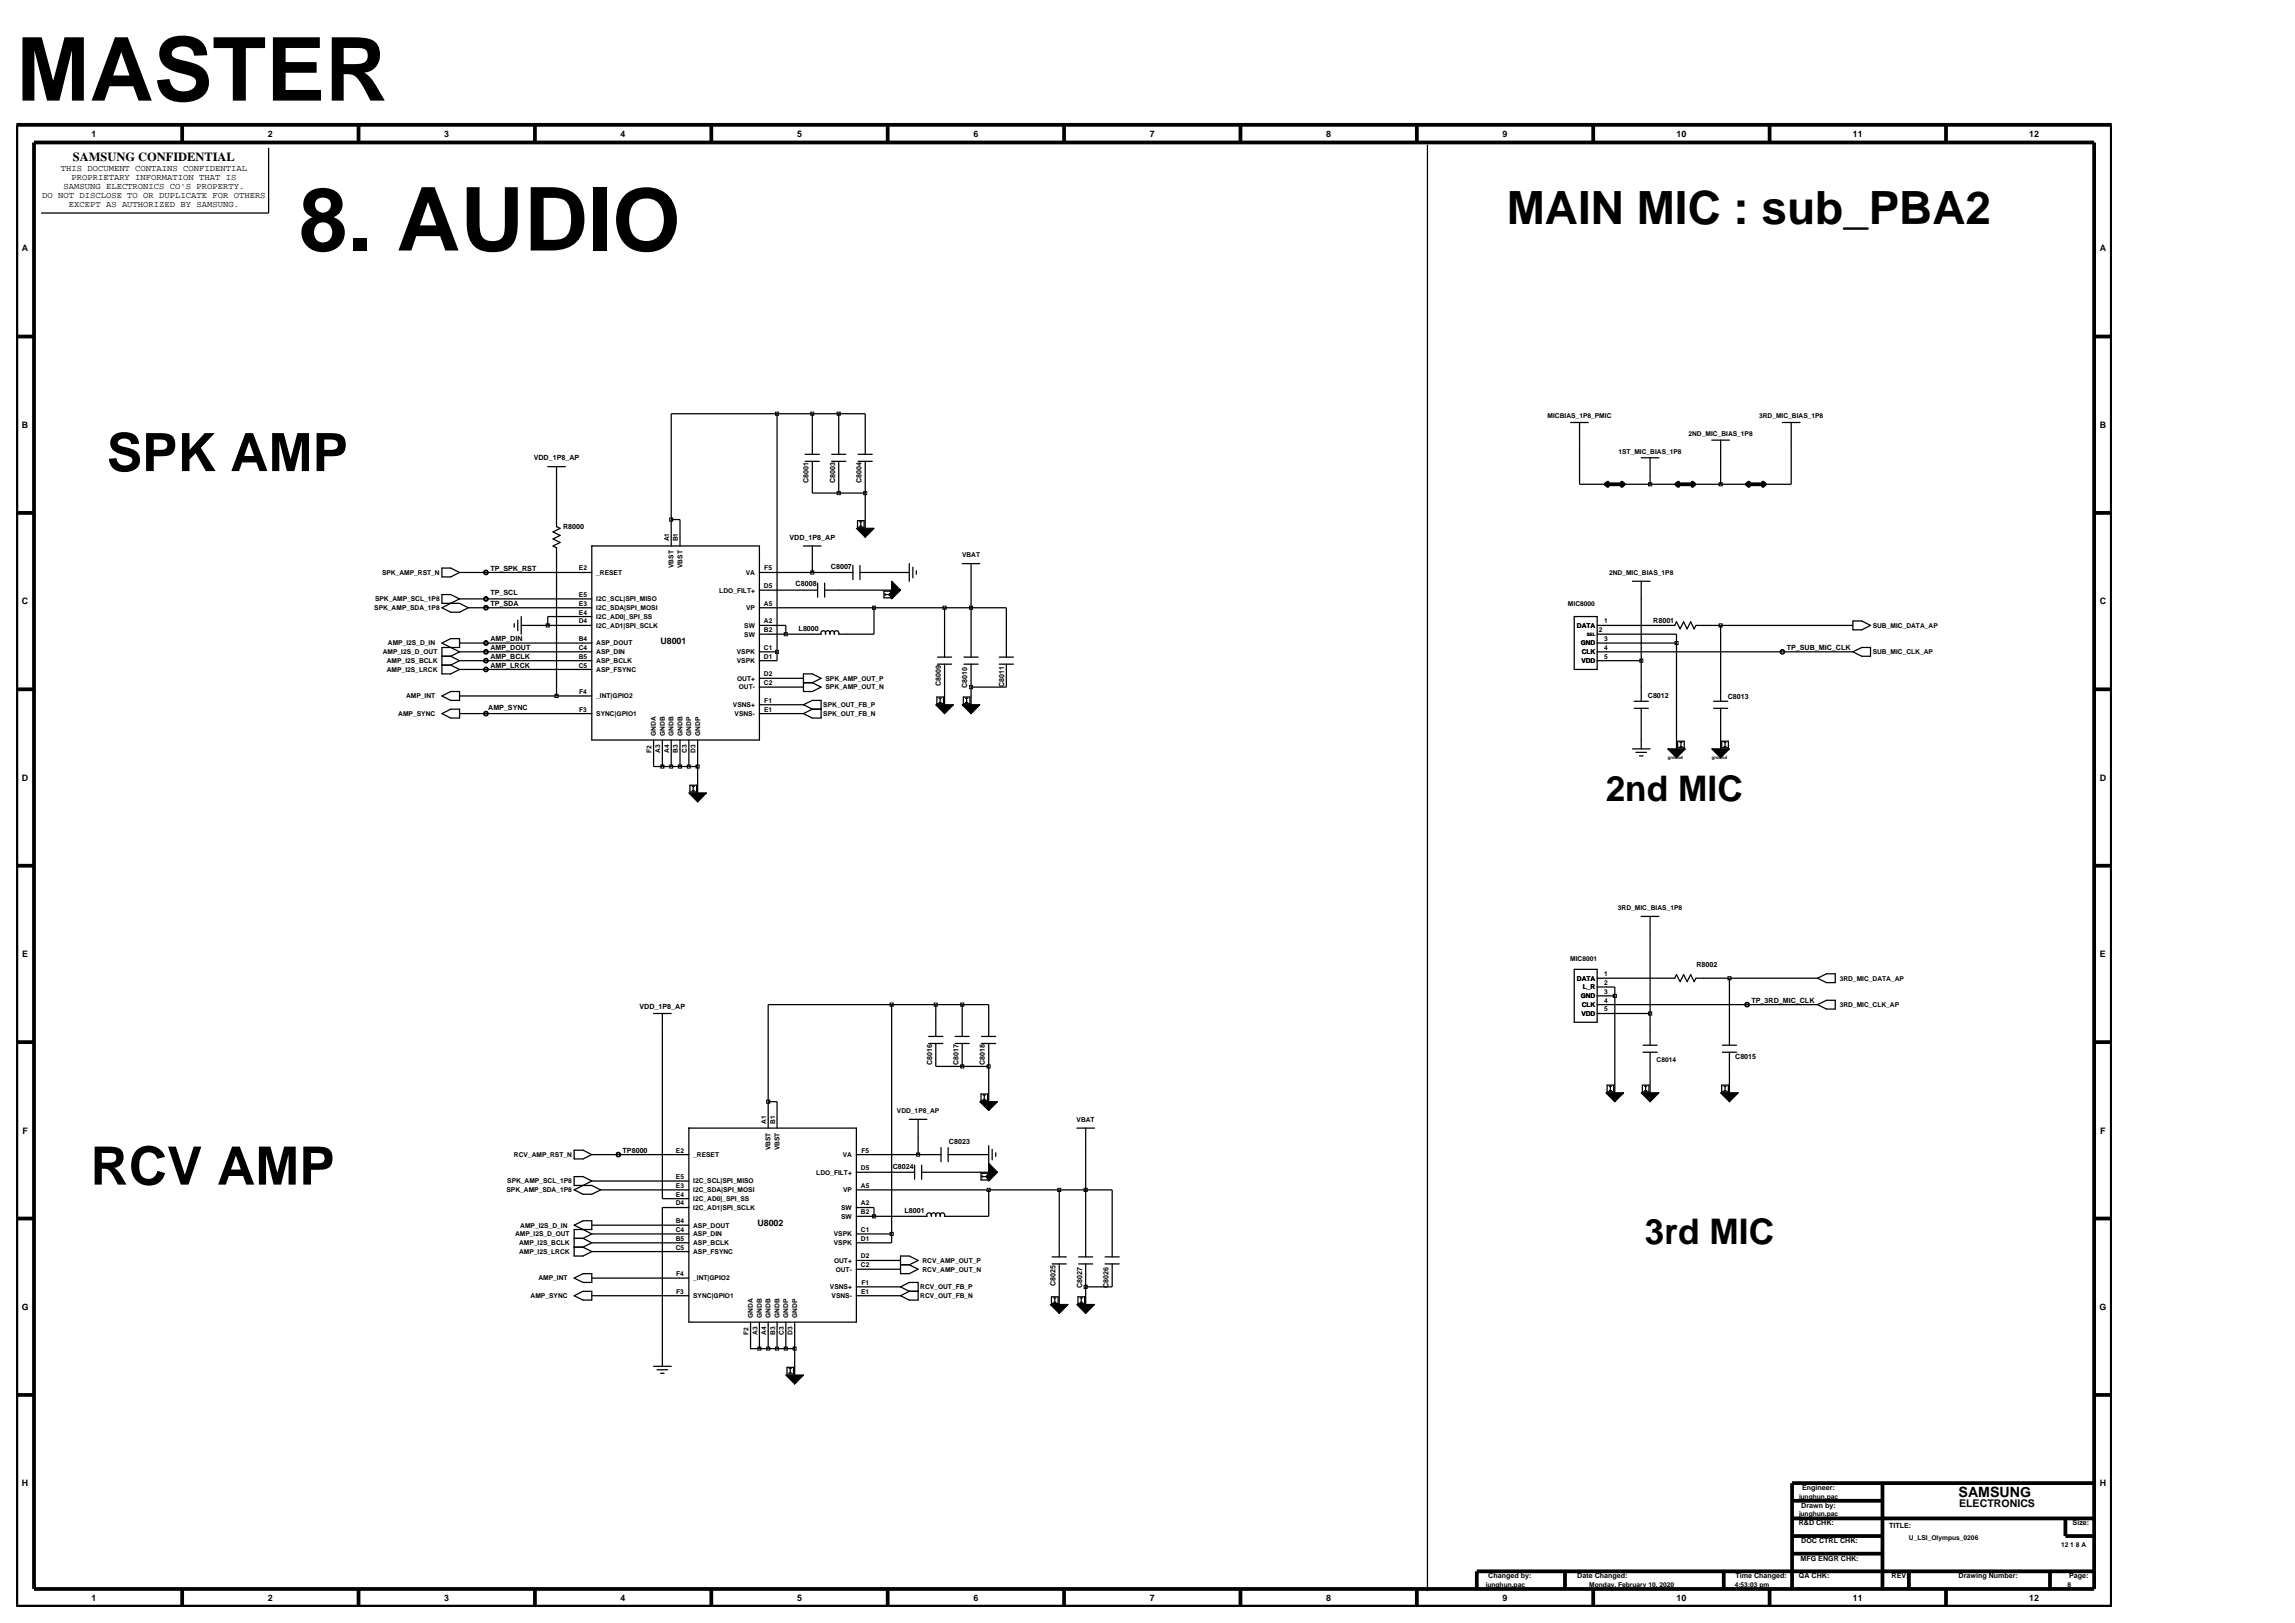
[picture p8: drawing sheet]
<svg xmlns="http://www.w3.org/2000/svg" width="420mm" height="297mm" viewBox="0 0 420 297" stroke-linecap="round" stroke-linejoin="round" font-family="sans-serif">
<defs><g id="words">
<g font-size="16.1">
<text x="3" y="18.4">MASTER</text>
<text x="54.6" y="45.8">8. AUDIO</text>
</g>
<g font-size="9.7">
<text x="19.5" y="86.2">SPK AMP</text>
<text x="16.6" y="216.8">RCV AMP</text>
</g>
<text font-size="8.4" x="275.7" y="41">MAIN MIC : sub_PBA2</text>
<g font-size="6.5">
<text x="293.9" y="146.6">2nd MIC</text>
<text x="301" y="227.7">3rd MIC</text>
</g>
<text font-size="2.6" x="358.4" y="273.9">SAMSUNG</text>
<text font-size="2.3" x="13.3" y="29.4">SAMSUNG CONFIDENTIAL</text>
<text font-size="1.9" x="358.5" y="275.7">ELECTRONICS</text>
<g font-size="1.6">
<text x="16.7" y="25">1</text>
<text x="49" y="25">2</text>
<text x="81.3" y="25">3</text>
<text x="113.6" y="25">4</text>
<text x="145.9" y="25">5</text>
<text x="178.1" y="25">6</text>
<text x="210.4" y="25">7</text>
<text x="242.7" y="25">8</text>
<text x="275" y="25">9</text>
<text x="306.8" y="25">10</text>
<text x="339.1" y="25">11</text>
<text x="371.4" y="25">12</text>
<text x="11.1" y="31.4">THIS DOCUMENT CONTAINS CONFIDENTIAL</text>
<text x="11.6" y="34.6">SAMSUNG ELECTRONICS CO'S PROPERTY.</text>
<text x="13.1" y="33">PROPRIETARY INFORMATION THAT IS</text>
<text x="7.7" y="36.2">DO NOT DISCLOSE TO OR DUPLICATE FOR OTHERS</text>
<text x="12.6" y="37.8">EXCEPT AS AUTHORIZED BY SAMSUNG.</text>
<text x="4" y="46">A</text>
<text x="384.3" y="46">A</text>
<text x="4" y="78.3">B</text>
<text x="384.3" y="78.3">B</text>
<text x="4" y="110.6">C</text>
<text x="384.3" y="110.6">C</text>
<text x="120.9" y="117.8">U8001</text>
<text x="4" y="142.9">D</text>
<text x="384.3" y="142.9">D</text>
<text x="4.1" y="175.1">E</text>
<text x="384.3" y="175.1">E</text>
<text x="4.1" y="207.4">F</text>
<text x="384.3" y="207.4">F</text>
<text x="138.6" y="224.4">U8002</text>
<text x="4" y="239.7">G</text>
<text x="384.2" y="239.7">G</text>
<text x="4" y="272">H</text>
<text x="384.3" y="272">H</text>
<text x="16.7" y="292.9">1</text>
<text x="49" y="292.9">2</text>
<text x="81.3" y="292.9">3</text>
<text x="113.6" y="292.9">4</text>
<text x="145.9" y="292.9">5</text>
<text x="178.1" y="292.9">6</text>
<text x="210.4" y="292.9">7</text>
<text x="242.7" y="292.9">8</text>
<text x="275" y="292.9">9</text>
<text x="306.8" y="292.9">10</text>
<text x="339.1" y="292.9">11</text>
<text x="371.4" y="292.9">12</text>
</g>
<g font-size="1.3">
<text x="97.7" y="84.2">VDD_1P8_AP</text>
<text x="148" y="88.4" transform="rotate(-90 148 88.4)">C8001</text>
<text x="152.8" y="88.4" transform="rotate(-90 152.8 88.4)">C8003</text>
<text x="157.7" y="88.4" transform="rotate(-90 157.7 88.4)">C8004</text>
<text x="103.1" y="96.8">R8000</text>
<text x="144.5" y="98.8">VDD_1P8_AP</text>
<text x="89.7" y="104.4">TP_SPK_RST</text>
<text x="145.6" y="107.3">C8008</text>
<text x="152.1" y="104.1">C8007</text>
<text x="89.7" y="110.9">TP_SDA</text>
<text x="89.7" y="108.9">TP_SCL</text>
<text x="89.7" y="118.9">AMP_DOUT</text>
<text x="89.7" y="117.3">AMP_DIN</text>
<text x="146.2" y="115.4">L8000</text>
<text x="302.6" y="114">R8001</text>
<text x="327" y="118.9">TP_SUB_MIC_CLK</text>
<text x="89.7" y="120.6">AMP_BCLK</text>
<text x="89.7" y="122.2">AMP_LRCK</text>
<text x="172.2" y="125.6" transform="rotate(-90 172.2 125.6)">C8009</text>
<text x="177" y="125.9" transform="rotate(-90 177 125.9)">C8010</text>
<text x="183.8" y="125.7" transform="rotate(-90 183.8 125.7)">C8011</text>
<text x="89.3" y="129.8">AMP_SYNC</text>
<text x="301.6" y="127.8">C8012</text>
<text x="316.2" y="127.8">C8013</text>
<text x="310.4" y="177">R8002</text>
<text x="117" y="184.7">VDD_1P8_AP</text>
<text x="320.5" y="183.5">TP_3RD_MIC_CLK</text>
<text x="170.6" y="194.9" transform="rotate(-90 170.6 194.9)">C8016</text>
<text x="175.4" y="194.9" transform="rotate(-90 175.4 194.9)">C8017</text>
<text x="180.3" y="194.9" transform="rotate(-90 180.3 194.9)">C8018</text>
<text x="317.6" y="193.7">C8015</text>
<text x="173.7" y="209.3">C8023</text>
<text x="113.9" y="210.9">TP8000</text>
<text x="163.4" y="213.8">C8024</text>
<text x="165.5" y="221.9">L8001</text>
<text x="193.2" y="235.3" transform="rotate(-90 193.2 235.3)">C8025</text>
<text x="198" y="235.7" transform="rotate(-90 198 235.7)">C8027</text>
<text x="202.8" y="235.7" transform="rotate(-90 202.8 235.7)">C8026</text>
<text x="329.6" y="275.9">Drawn by:</text>
<text x="329.8" y="272.7">Engineer:</text>
<text x="329.2" y="279.1">R&amp;D CHK:</text>
<text x="345.7" y="279.5">TITLE:</text>
<text x="379.3" y="279.1">Size:</text>
<text x="329.5" y="285.6">MFG ENGR CHK:</text>
<text x="329.6" y="282.4">DOC CTRL CHK:</text>
<text x="272.4" y="288.8">Changed by:</text>
<text x="288.7" y="288.8">Date Changed:</text>
<text x="317.6" y="288.8">Time Changed:</text>
<text x="329.2" y="288.8">QA CHK:</text>
<text x="346.2" y="288.8">REV:</text>
<text x="358.4" y="288.8">Drawing Number:</text>
<text x="378.6" y="288.8">Page:</text>
</g>
<g font-size="1.2">
<text x="283.2" y="76.5">MICBIAS_1P8_PMIC</text>
<text x="321.9" y="76.5">3RD_MIC_BIAS_1P8</text>
<text x="296.2" y="83">1ST_MIC_BIAS_1P8</text>
<text x="309" y="79.8">2ND_MIC_BIAS_1P8</text>
<text x="122.5" y="99.1" transform="rotate(-90 122.5 99.1)">A1</text>
<text x="124.1" y="99.1" transform="rotate(-90 124.1 99.1)">B1</text>
<text x="176.1" y="102">VBAT</text>
<text x="69.9" y="105.2">SPK_AMP_RST_N</text>
<text x="106" y="104.4">E2</text>
<text x="109.1" y="105.2">_RESET</text>
<text x="123.3" y="104" transform="rotate(-90 123.3 104)">VBST</text>
<text x="124.9" y="104" transform="rotate(-90 124.9 104)">VBST</text>
<text x="136.5" y="105.2">VA</text>
<text x="139.8" y="107.6">D5</text>
<text x="139.9" y="104.4">F5</text>
<text x="294.5" y="105.2">2ND_MIC_BIAS_1P8</text>
<text x="68.5" y="111.7">SPK_AMP_SDA_1P8</text>
<text x="68.6" y="110">SPK_AMP_SCL_1P8</text>
<text x="106" y="112.5">E4</text>
<text x="106" y="109.2">E5</text>
<text x="106" y="110.8">E3</text>
<text x="109.1" y="111.7">I2C_SDA|SPI_MOSI</text>
<text x="109.1" y="113.3">I2C_AD0|_SPI_SS</text>
<text x="109.1" y="110">I2C_SCL|SPI_MISO</text>
<text x="131.6" y="108.4">LDO_FILT+</text>
<text x="136.5" y="111.7">VP</text>
<text x="139.8" y="110.8">A5</text>
<text x="287" y="110.8">MIC8000</text>
<text x="70.1" y="119.7">AMP_I2S_D_OUT</text>
<text x="71" y="118.1">AMP_I2S_D_IN</text>
<text x="105.9" y="114.1">D4</text>
<text x="105.9" y="117.3">B4</text>
<text x="105.9" y="118.9">C4</text>
<text x="109.1" y="114.9">I2C_AD1|SPI_SCLK</text>
<text x="109.1" y="118.1">ASP_DOUT</text>
<text x="109.1" y="119.7">ASP_DIN</text>
<text x="134.9" y="119.7">VSPK</text>
<text x="136.2" y="116.5">SW</text>
<text x="136.2" y="114.9">SW</text>
<text x="139.8" y="118.9">C1</text>
<text x="139.8" y="114.1">A2</text>
<text x="139.8" y="115.7">B2</text>
<text x="288.6" y="114.9">DATA</text>
<text x="289.3" y="118.1">GND</text>
<text x="289.5" y="119.7">CLK</text>
<text x="292.6" y="115.7">2</text>
<text x="293.6" y="118.9">4</text>
<text x="293.6" y="114.1">1</text>
<text x="293.6" y="117.3">3</text>
<text x="342.7" y="114.9">SUB_MIC_DATA_AP</text>
<text x="342.7" y="119.7">SUB_MIC_CLK_AP</text>
<text x="70.8" y="121.3">AMP_I2S_BCLK</text>
<text x="70.8" y="122.9">AMP_I2S_LRCK</text>
<text x="105.9" y="120.5">B5</text>
<text x="105.9" y="122.1">C5</text>
<text x="109.1" y="122.9">ASP_FSYNC</text>
<text x="109.1" y="121.3">ASP_BCLK</text>
<text x="134.9" y="121.3">VSPK</text>
<text x="134.9" y="124.6">OUT+</text>
<text x="139.8" y="120.5">D1</text>
<text x="139.8" y="123.8">D2</text>
<text x="139.8" y="125.4">C2</text>
<text x="151.1" y="124.6">SPK_AMP_OUT_P</text>
<text x="289.4" y="121.3">VDD</text>
<text x="293.6" y="120.5">5</text>
<text x="72.9" y="131">AMP_SYNC</text>
<text x="74.3" y="127.8">AMP_INT</text>
<text x="106" y="130.2">F3</text>
<text x="106" y="127">F4</text>
<text x="109.1" y="131">SYNC|GPIO1</text>
<text x="109.1" y="127.8">_INT|GPIO2</text>
<text x="134.1" y="129.4">VSNS+</text>
<text x="134.4" y="131">VSNS-</text>
<text x="135.2" y="126.2">OUT-</text>
<text x="139.8" y="130.2">E1</text>
<text x="139.9" y="128.6">F1</text>
<text x="150.7" y="129.4">SPK_OUT_FB_P</text>
<text x="150.7" y="131">SPK_OUT_FB_N</text>
<text x="151.1" y="126.2">SPK_AMP_OUT_N</text>
<text x="119.2" y="137.7" transform="rotate(-90 119.2 137.7)">F2</text>
<text x="120" y="134.6" transform="rotate(-90 120 134.6)">GNDA</text>
<text x="120.8" y="137.8" transform="rotate(-90 120.8 137.8)">A3</text>
<text x="121.7" y="134.6" transform="rotate(-90 121.7 134.6)">GNDB</text>
<text x="122.5" y="137.8" transform="rotate(-90 122.5 137.8)">A4</text>
<text x="123.3" y="134.6" transform="rotate(-90 123.3 134.6)">GNDB</text>
<text x="124.1" y="137.8" transform="rotate(-90 124.1 137.8)">B3</text>
<text x="124.9" y="134.6" transform="rotate(-90 124.9 134.6)">GNDB</text>
<text x="125.7" y="137.8" transform="rotate(-90 125.7 137.8)">C3</text>
<text x="126.5" y="134.6" transform="rotate(-90 126.5 134.6)">GNDP</text>
<text x="127.3" y="137.8" transform="rotate(-90 127.3 137.8)">D3</text>
<text x="128.1" y="134.6" transform="rotate(-90 128.1 134.6)">GNDP</text>
<text x="296.1" y="166.5">3RD_MIC_BIAS_1P8</text>
<text x="287.4" y="175.8">MIC8001</text>
<text x="288.6" y="179.4">DATA</text>
<text x="293.6" y="178.6">1</text>
<text x="336.7" y="179.4">3RD_MIC_DATA_AP</text>
<text x="289.3" y="182.7">GND</text>
<text x="289.4" y="185.9">VDD</text>
<text x="289.5" y="184.3">CLK</text>
<text x="289.7" y="181">L_R</text>
<text x="293.6" y="183.5">4</text>
<text x="293.6" y="181.9">3</text>
<text x="293.6" y="180.2">2</text>
<text x="293.6" y="185.1">5</text>
<text x="336.7" y="184.3">3RD_MIC_CLK_AP</text>
<text x="303.2" y="194.2">C8014</text>
<text x="164.1" y="203.6">VDD_1P8_AP</text>
<text x="140.2" y="205.6" transform="rotate(-90 140.2 205.6)">A1</text>
<text x="141.8" y="205.6" transform="rotate(-90 141.8 205.6)">B1</text>
<text x="197" y="205.3">VBAT</text>
<text x="94.1" y="211.7">RCV_AMP_RST_N</text>
<text x="123.7" y="210.9">E2</text>
<text x="123.7" y="215.7">E5</text>
<text x="126.9" y="211.7">_RESET</text>
<text x="141" y="210.5" transform="rotate(-90 141 210.5)">VBST</text>
<text x="142.6" y="210.5" transform="rotate(-90 142.6 210.5)">VBST</text>
<text x="149.4" y="214.9">LDO_FILT+</text>
<text x="154.2" y="211.7">VA</text>
<text x="157.6" y="214.1">D5</text>
<text x="157.6" y="210.9">F5</text>
<text x="92.7" y="218.2">SPK_AMP_SDA_1P8</text>
<text x="92.8" y="216.5">SPK_AMP_SCL_1P8</text>
<text x="123.7" y="220.6">D4</text>
<text x="123.7" y="217.4">E3</text>
<text x="123.7" y="219">E4</text>
<text x="126.9" y="221.4">I2C_AD1|SPI_SCLK</text>
<text x="126.9" y="218.2">I2C_SDA|SPI_MOSI</text>
<text x="126.9" y="219.8">I2C_AD0|_SPI_SS</text>
<text x="126.9" y="216.5">I2C_SCL|SPI_MISO</text>
<text x="153.9" y="221.4">SW</text>
<text x="154.3" y="218.2">VP</text>
<text x="157.6" y="220.6">A2</text>
<text x="157.6" y="217.4">A5</text>
<text x="94.3" y="226.2">AMP_I2S_D_OUT</text>
<text x="95" y="227.9">AMP_I2S_BCLK</text>
<text x="95.2" y="224.6">AMP_I2S_D_IN</text>
<text x="123.7" y="227">B5</text>
<text x="123.7" y="225.4">C4</text>
<text x="123.7" y="223.8">B4</text>
<text x="126.9" y="227.9">ASP_BCLK</text>
<text x="126.9" y="226.2">ASP_DIN</text>
<text x="126.9" y="224.6">ASP_DOUT</text>
<text x="152.6" y="226.2">VSPK</text>
<text x="152.6" y="227.9">VSPK</text>
<text x="153.9" y="223">SW</text>
<text x="157.6" y="225.4">C1</text>
<text x="157.6" y="227">D1</text>
<text x="157.6" y="222.2">B2</text>
<text x="95" y="229.5">AMP_I2S_LRCK</text>
<text x="123.7" y="228.6">C5</text>
<text x="123.7" y="233.5">F4</text>
<text x="126.9" y="229.5">ASP_FSYNC</text>
<text x="152.6" y="231.1">OUT+</text>
<text x="152.9" y="232.7">OUT-</text>
<text x="157.6" y="231.9">C2</text>
<text x="157.6" y="230.3">D2</text>
<text x="168.8" y="231.1">RCV_AMP_OUT_P</text>
<text x="168.8" y="232.7">RCV_AMP_OUT_N</text>
<text x="97.1" y="237.5">AMP_SYNC</text>
<text x="98.5" y="234.3">AMP_INT</text>
<text x="123.7" y="236.7">F3</text>
<text x="126.9" y="237.5">SYNC|GPIO1</text>
<text x="126.9" y="234.3">_INT|GPIO2</text>
<text x="151.9" y="235.9">VSNS+</text>
<text x="152.2" y="237.5">VSNS-</text>
<text x="157.6" y="236.7">E1</text>
<text x="157.6" y="235.1">F1</text>
<text x="168.4" y="235.9">RCV_OUT_FB_P</text>
<text x="168.4" y="237.5">RCV_OUT_FB_N</text>
<text x="137" y="244.3" transform="rotate(-90 137 244.3)">F2</text>
<text x="137.8" y="241.1" transform="rotate(-90 137.8 241.1)">GNDA</text>
<text x="138.6" y="244.3" transform="rotate(-90 138.6 244.3)">A3</text>
<text x="139.4" y="241.1" transform="rotate(-90 139.4 241.1)">GNDB</text>
<text x="140.2" y="244.3" transform="rotate(-90 140.2 244.3)">A4</text>
<text x="141" y="241.1" transform="rotate(-90 141 241.1)">GNDB</text>
<text x="141.8" y="244.3" transform="rotate(-90 141.8 244.3)">B3</text>
<text x="142.6" y="241.1" transform="rotate(-90 142.6 241.1)">GNDB</text>
<text x="143.4" y="244.3" transform="rotate(-90 143.4 244.3)">C3</text>
<text x="144.2" y="241.1" transform="rotate(-90 144.2 241.1)">GNDP</text>
<text x="145.1" y="244.3" transform="rotate(-90 145.1 244.3)">D3</text>
<text x="145.9" y="241.1" transform="rotate(-90 145.9 241.1)">GNDP</text>
<text x="329.2" y="274.2">junghun.pac</text>
<text x="329.2" y="277.4">junghun.pac</text>
<text x="349.3" y="281.9">U_LSI_Olympus_0206</text>
<text x="377.2" y="283.1">12 1 8 A</text>
<text x="271.9" y="290.4">junghun.pac</text>
<text x="290.8" y="290.4">Monday, February 10, 2020</text>
<text x="317.5" y="290.4">4:53:03 pm</text>
<text x="378.4" y="290.4">8</text>
</g>
<g font-size=".8">
<text x="290.4" y="116.3">SEL</text>
<text x="305.2" y="138.8">ground</text>
<text x="313.3" y="138.8">ground</text>
</g>
</g></defs>
<!-- layer: MFD Layer /idea/tmp/Extended-Print.segaasa.kim.sheet8.1.mfd -->
<g fill="none" stroke="#000" stroke-width=".23">
<path d="M49.2 27v12h-41.7M261.2 26.5v264.7M142.2 75.7v45.2h-3.2M148.7 75.7v7.4M153.5 75.7v7.4M287.4 77.3h3.3M289.1 77.3v11.3h4.8M326.2 77.3h3.2M327.8 77.3v11.3h-4.8M100.2 85.4h3.3M101.8 85.4v11l.7 .3-1.3 .6 1.3 .7-1.3 .6 1.3 .7-1.3 .6 .6 .3v27.2M108.3 99.9h30.7v35.5h-30.7z"/>
<path d="M122.8 95.1h1.6v4.8M147 99.9h3.3M147.4 84.4h2.5M147.4 83.1h2.5M148.7 84.4v5.8h9.6M148.7 99.9v4.9M152.2 84.4h2.6M152.2 83.1h2.6M153.5 84.4v5.8M156.9 95.3h1.2v1.2h-1.2zM157 84.4h2.6M157 83.1h2.6"/>
<path d="M157.3 95.5h.4M157.3 96.3h.4M157.5 95.5v.8M158.3 83.1v-7.4h-35.5v24.2M158.3 84.4v12.3M297.1 88.6h9.7M300.4 83.8h3.2M302 83.8v4.8M310 88.6h9.7M313.3 80.5h3.2M314.9 80.5v8.1M80.9 103.9h1.6l1.6 .9-1.6 .8h-1.6z"/>
<path d="M84.1 119.3l-3.2-1.6 1.6-.8h1.6v1.6h-3.2v4.8h1.6l1.6-.8M84.1 109.6l-1.6-.8h-1.6v1.6h3.2l1.6 .8M84.1 109.6l-3.2 1.6 1.6 .8h1.6l1.6-.8M84.1 117.7h24.2M84.1 119.3h24.2M84.1 109.6h24.2M84.1 104.8h24.2M84.1 119.3l-1.6 .8M85.7 111.2h22.6M94.1 114.1v.7M94.8 113.5v1.9M95.4 114.4h12.9"/>
<path d="M95.4 112.8v3.2M108.3 112.8h-8.1v1.6M139 114.4h4.8v1.6M139 116h11.3M139 119.3h3.2M139 108h10.6M139 111.2h45.2v9M139 104.8h17.1M149.6 106.7v2.6M150.3 116a.44 .44 0 0 1 .4-.6 .44 .44 0 0 1 .4 .6 .45 .45 0 0 1 .4-.6 .45 .45 0 0 1 .4 .6 .45 .45 0 0 1 .4-.6 .45 .45 0 0 1 .4 .6M150.9 108h12.3M150.9 106.7v2.6"/>
<path d="M156.1 103.5v2.5M157.4 104.8h9M157.4 103.5v2.5M159.9 111.2v4.8h-6.4a.44 .44 0 0 0-.4-.6 .44 .44 0 0 0-.4 .6M161.8 108.2h1.2v1.2h-1.2zM162 108.8h.8M162 108.6v.4M162.8 108.6v.4M166.4 103.1v3.3M167.1 103.8v1.9M167.7 104.4v.7M172.9 111.2v9"/>
<path d="M176.1 103.1h3.2M177.7 103.1v17.1M288.1 112.8h4.2v9.7h-4.2zM292.3 114.4h14.2l.3-.6 .7 1.3 .6-1.3 .7 1.3 .6-1.3 .6 1.3 .4-.7h28.7M292.3 117.7h14.5M292.3 116h14.5v21M292.3 119.3h46.8M298.7 106.4h3.3M300.4 106.4v21.9M314.9 114.4v13.9M339.1 119.3l1.6-.8h1.6v1.6h-1.6zM339.1 113.6h1.6l1.6 .8-1.6 .9h-1.6z"/>
<path d="M80.9 120.1h1.6M80.9 127.4l1.6-.9h1.6v1.7h-1.6zM80.9 130.6l1.6-.8h1.6v1.6h-1.6zM80.9 121.7h1.6M82.5 121.7l1.6 .8M82.5 120.1l1.6 .8M84.1 120.9h24.2M84.1 122.5h24.2M84.1 120.9l-1.6 .8M84.1 127.4h24.2M84.1 130.6h24.2M119.6 135.4v4.9h8.1"/>
<path d="M121.2 135.4v4.9M122.8 135.4v4.9M124.4 135.4v4.9M126.1 135.4v4.9M127.7 135.4v9.7M139 124.1h8M139 125.7h8M139 130.6h8M139 129h8M147 129l1.7-.8h1.6v3.2h-1.6l-1.7-.8M147 123.3h1.7l1.6 .8-1.6 .8 1.6 .8-1.6 .8h-1.7zM147 124.9h1.7"/>
<path d="M147 129l1.7 .8M148.7 129.8h1.6M148.7 129.8l-1.7 .8M171.5 127.5h1.2v1.3h-1.2zM171.6 121.5h2.5M171.6 120.2h2.5M171.9 127.8h.4M171.9 128.6h.4M172 127.8v.8M172.9 121.5v7.5M176.3 127.5h1.2v1.3h-1.2zM176.4 121.5h2.6"/>
<path d="M176.4 120.2h2.6M176.7 127.8h.4M176.7 128.6h.4M176.9 127.8v.8M177.7 121.5v7.5M182.9 121.5h2.6M182.9 120.2h2.6M184.2 121.5v4.2h-6.5M292.3 120.9h8.1M298.7 137h3.3M299.1 129.6h2.6M299.1 128.3h2.6"/>
<path d="M299.4 137.7h1.9M300 138.3h.7M300.4 129.6v7.4M307 135.6h1.2v1.2h-1.2zM307.4 135.8h.4M307.4 136.6h.4M307.6 135.8v.8M313.6 129.6h2.6M313.6 128.3h2.6M314.9 129.6v7.4M315.1 135.6h1.2v1.2h-1.2zM315.5 135.8h.4"/>
<path d="M315.5 136.6h.4M315.7 135.8v.8M126.3 143.7h1.2v1.2h-1.2zM126.7 143.9h.4M126.7 144.7h.4M126.9 143.9v.8M288.1 177.4h4.2v9.7h-4.2zM292.3 179h14.2l.3-.7 .7 1.3 .6-1.3 .7 1.3 .6-1.3 .6 1.3 .4-.6h22.2M300.4 167.7h3.2M302 167.7v23.6M316.5 179v12.3M332.6 179l1.7-.8h1.6v1.6h-1.6z"/>
<path d="M119.6 185.5h3.2M121.2 185.5v33.8h4.9M163.2 183.8v43.6h-6.5M170 190.9h2.5M170 189.7h2.5M171.3 183.8v5.9M171.3 190.9v4.2h9.6M174.8 190.9h2.6M174.8 189.7h2.6M176.1 183.8v5.9M176.1 190.9v4.2M179.6 190.9h2.6"/>
<path d="M179.6 189.7h2.6M180.9 189.7v-5.9h-40.3v22.6M180.9 190.9v10.7M292.3 185.5h9.7M292.3 180.6h3.2v19.4M292.3 182.2h3.2M292.3 183.8h40.3M294.1 198.6h1.2v1.2h-1.2zM294.5 198.8h.4M294.5 199.6h.4M294.7 198.8v.8M300.6 198.6h1.2v1.2h-1.2z"/>
<path d="M300.7 191.3h2.6M300.7 192.5h2.6M301 198.8h.4M301 199.6h.4M301.2 198.8v.8M302 192.5v7.5M315.1 198.6h1.2v1.2h-1.2zM315.2 191.3h2.6M315.2 192.5h2.6M315.5 198.8h.4M315.5 199.6h.4M315.7 198.8v.8"/>
<path d="M316.5 192.5v7.5M332.6 183.8l1.7-.8h1.6v1.6h-1.6zM105.1 210.5h1.6l1.6 .8-1.6 .8h-1.6zM108.3 216.1l-1.6-.8h-1.6v1.6h3.2l1.6 .8M108.3 216.1l-3.2 1.6 1.6 .8h1.6l1.6-.8M108.3 216.1h17.8M108.3 211.3h17.8M109.9 217.7h16.2M126.1 206.4h30.6v35.5h-30.6zM140.6 201.6h1.6v4.8M156.7 214.5h10.7M156.7 217.7h46.8v12.3"/>
<path d="M156.7 211.3h15.5M166.4 204.8h3.2M167.4 213.2v2.6M168 204.8v6.5M168.7 214.5h12.2M168.7 213.2v2.6M172.2 210v2.6M173.5 211.3h7.4M173.5 210v2.6M179.5 200.2h1.2v1.2h-1.2zM179.5 214.7h1.2v1.2h-1.2zM179.7 215.1v.4"/>
<path d="M179.7 215.3h.8M179.9 200.4h.4M179.9 201.2h.4M180.1 200.4v.8M180.5 215.1v.4M180.9 217.7v4.9h-8a.44 .44 0 0 0-.5-.7 .44 .44 0 0 0-.3 .7 .44 .44 0 0 0-.4-.7 .44 .44 0 0 0-.4 .7 .45 .45 0 0 0-.4-.7 .45 .45 0 0 0-.4 .7M180.9 209.7v3.2M181.6 210.3v1.9M182.2 210.9v.7M193.9 217.7v12.3M197.1 206.4h3.2M198.7 206.4v23.6"/>
<path d="M105.1 233.9l1.6-.8h1.6v1.6h-1.6zM105.1 237.1l1.6-.8h1.6v1.6h-1.6zM105.1 226.6h1.6M105.1 228.2h1.6M106.7 226.6l1.6 .8M106.7 228.2l1.6 .8M108.3 225.8l-3.2-1.6 1.6-.8h1.6v1.6h-3.2v4.8h1.6l1.6-.8M108.3 227.4h17.8M108.3 225.8h17.8M108.3 224.2h17.8M108.3 229h17.8M108.3 233.9h17.8"/>
<path d="M108.3 237.1h17.8M108.3 225.8l-1.6 .8M108.3 227.4l-1.6 .8M126.1 221h-4.9v29M156.7 221h3.2v1.6M156.7 225.8h6.5M156.7 230.6h8.1M156.7 232.3h8.1M156.7 237.1h8.1M156.7 235.5h8.1M164.8 235.5l1.6-.8h1.6v3.2h-1.6l-1.6-.8M164.8 229.8h1.6l1.6 .8-1.6 .8 1.6 .9-1.6 .8h-1.6z"/>
<path d="M164.8 231.4h1.6M164.8 235.5l1.6 .8M166.4 236.3h1.6M166.4 236.3l-1.6 .8M170.4 222.6a.44 .44 0 0 0-.4-.7 .44 .44 0 0 0-.4 .7h-12.9M192.4 237.3h1.2v1.2h-1.2zM192.5 230h2.6M192.5 231.3h2.6M192.8 237.5h.4M192.8 238.3h.4M193 237.5v.8M193.9 231.3v7.4"/>
<path d="M197.3 237.3h1.2v1.2h-1.2zM197.4 230h2.6M197.4 231.3h2.6M197.7 237.5h.4M197.7 238.3h.4M197.9 237.5v.8M198.7 231.3v7.4M202.2 230h2.6M202.2 231.3h2.6M203.5 231.3v4.2h-4.8M119.6 250h3.2M120.2 250.6h2"/>
<path d="M120.9 251.3h.6M137.4 241.9v4.9h8M139 241.9v4.9M140.6 241.9v4.9M142.2 241.9v4.9M143.8 241.9v4.9M144 250.2h1.2v1.2h-1.2zM144.4 250.4h.4M144.4 251.2h.4M144.6 250.4v.8M145.4 241.9v9.7"/>
<circle cx="88.9" cy="119.3" r=".4"/>
<circle cx="88.9" cy="117.7" r=".41"/>
<circle cx="88.9" cy="111.2" r=".41"/>
<circle cx="88.9" cy="109.6" r=".4"/>
<circle cx="88.9" cy="104.8" r=".41"/>
<circle cx="326.2" cy="119.3" r=".4"/>
<circle cx="88.9" cy="122.5" r=".41"/>
<circle cx="88.9" cy="130.6" r=".41"/>
<circle cx="88.9" cy="120.9" r=".41"/>
<circle cx="319.7" cy="183.8" r=".41"/>
<circle cx="113.2" cy="211.3" r=".41"/>
</g>
<g fill="#000" stroke="#000" stroke-width=".23">
<path d="M156.7 96.7h3.2l-1.6 1.6z" fill-rule="evenodd"/>
<path d="M163.2 106.4l1.6 1.6-1.6 1.6z" fill-rule="evenodd"/>
<path d="M171.3 129h3.2l-1.6 1.6z" fill-rule="evenodd"/>
<path d="M176.1 129h3.2l-1.6 1.6z" fill-rule="evenodd"/>
<path d="M305.2 137h3.2l-1.6 1.6z" fill-rule="evenodd"/>
<path d="M313.3 137h3.2l-1.6 1.6z" fill-rule="evenodd"/>
<path d="M126.1 145.1h3.2l-1.6 1.6z" fill-rule="evenodd"/>
<path d="M179.3 201.6h3.2l-1.6 1.6z" fill-rule="evenodd"/>
<path d="M180.9 212.9l1.6 1.6-1.6 1.6z" fill-rule="evenodd"/>
<path d="M293.9 200h3.2l-1.6 1.6z" fill-rule="evenodd"/>
<path d="M300.4 200h3.2l-1.6 1.6z" fill-rule="evenodd"/>
<path d="M314.9 200h3.2l-1.6 1.6z" fill-rule="evenodd"/>
<path d="M143.8 251.6h3.2l-1.6 1.6z" fill-rule="evenodd"/>
<path d="M192.2 238.7h3.3l-1.6 1.6z" fill-rule="evenodd"/>
<path d="M197.1 238.7h3.2l-1.6 1.6z" fill-rule="evenodd"/>
</g>
<g fill="none" stroke="#000" stroke-width=".69">
<path d="M293.9 88.6h3.2M293.9 88.6l.3 .3M294.2 88.3l-.3 .3M296.8 88.3l.3 .3M297.1 88.6l-.3 .3M306.8 88.6h3.2M306.8 88.6l.3 .3M307.1 88.3l-.3 .3M309.7 88.3l.3 .3M310 88.6l-.3 .3M319.7 88.6h3.3M319.7 88.6l.4 .3"/>
<path d="M320.1 88.3l-.4 .3M322.6 88.3l.4 .3M323 88.6l-.4 .3"/>
</g>
<g fill="#000" stroke="#000" stroke-width=".69" stroke-linecap="butt">
<path d="M301.9 88.6l.1 .1z" fill-rule="evenodd"/>
<path d="M314.9 88.6v.1z" fill-rule="evenodd"/>
<path d="M88.9 117.6l.1 .1z" fill-rule="evenodd"/>
<path d="M88.9 111.2h.1z" fill-rule="evenodd"/>
<path d="M88.9 104.7l.1 .1z" fill-rule="evenodd"/>
<path d="M100.2 114.4l.1 .1z" fill-rule="evenodd"/>
<path d="M159.9 111.2h.1z" fill-rule="evenodd"/>
<path d="M172.8 111.2h.1z" fill-rule="evenodd"/>
<path d="M314.9 114.4v.1z" fill-rule="evenodd"/>
<path d="M88.9 130.5l.1 .1z" fill-rule="evenodd"/>
<path d="M88.9 120.9h.1z" fill-rule="evenodd"/>
<path d="M101.8 127.3l.1 .1z" fill-rule="evenodd"/>
<path d="M121.2 140.2v.1z" fill-rule="evenodd"/>
<path d="M124.4 140.2l.1 .1z" fill-rule="evenodd"/>
<path d="M127.6 140.2l.1 .1z" fill-rule="evenodd"/>
<path d="M163.1 183.8l.1 .1z" fill-rule="evenodd"/>
<path d="M176.1 195.1v.1z" fill-rule="evenodd"/>
<path d="M176.1 183.8v.1z" fill-rule="evenodd"/>
<path d="M295.5 182.2l.1 .1z" fill-rule="evenodd"/>
<path d="M301.9 185.4l.1 .1z" fill-rule="evenodd"/>
<path d="M140.5 201.6h.1z" fill-rule="evenodd"/>
<path d="M198.6 217.7l.1 .1z" fill-rule="evenodd"/>
<path d="M159.9 222.5l.1 .1z" fill-rule="evenodd"/>
<path d="M163.1 225.8h.1z" fill-rule="evenodd"/>
<path d="M198.6 235.4l.1 .1z" fill-rule="evenodd"/>
</g>
<g fill="none" stroke="#000" stroke-width=".69" stroke-linecap="butt">
<path d="M3 22.8h383.5v271.2h-383.5zM6.2 26.1h377v264.7h-377zM33.3 22.8v3.3M65.6 22.8v3.3M97.9 22.8v3.3M130.2 22.8v3.3M162.5 22.8v3.3M194.7 22.8v3.3M227 22.8v3.3M259.3 22.8v3.3M291.6 22.8v3.3M323.9 22.8v3.3"/>
<path d="M356.1 22.8v3.3M3 61.6h3.2M383.2 61.6h3.3M3 93.9h3.2M383.2 93.9h3.3M3 126.1h3.2M383.2 126.1h3.3M3 158.4h3.2M383.2 158.4h3.3M3 190.7h3.2M383.2 190.7h3.3M3 223h3.2"/>
<path d="M383.2 223h3.3M3 255.3h3.2M383.2 255.3h3.3M328 274.6h16.5M328 277.8h55.2M344.5 271.4v19.4M378 277.8v3.3h5.2M383.2 271.4h-55.2v19.4M33.3 290.8v3.2M65.6 290.8v3.2M97.9 290.8v3.2M130.2 290.8v3.2"/>
<path d="M162.5 290.8v3.2M194.7 290.8v3.2M227 290.8v3.2M259.3 290.8v3.2M286.4 287.5v3.3M291.6 290.8v3.2M315.5 287.5v3.3M323.9 290.8v3.2M328 281.1h16.5M328 284.3h16.5M349.3 287.5v3.3M356.1 290.8v3.2"/>
<path d="M375.2 287.5v3.3M383.2 287.5h-112.9v3.3"/>
</g>
<use href="#words"/>
</svg>
